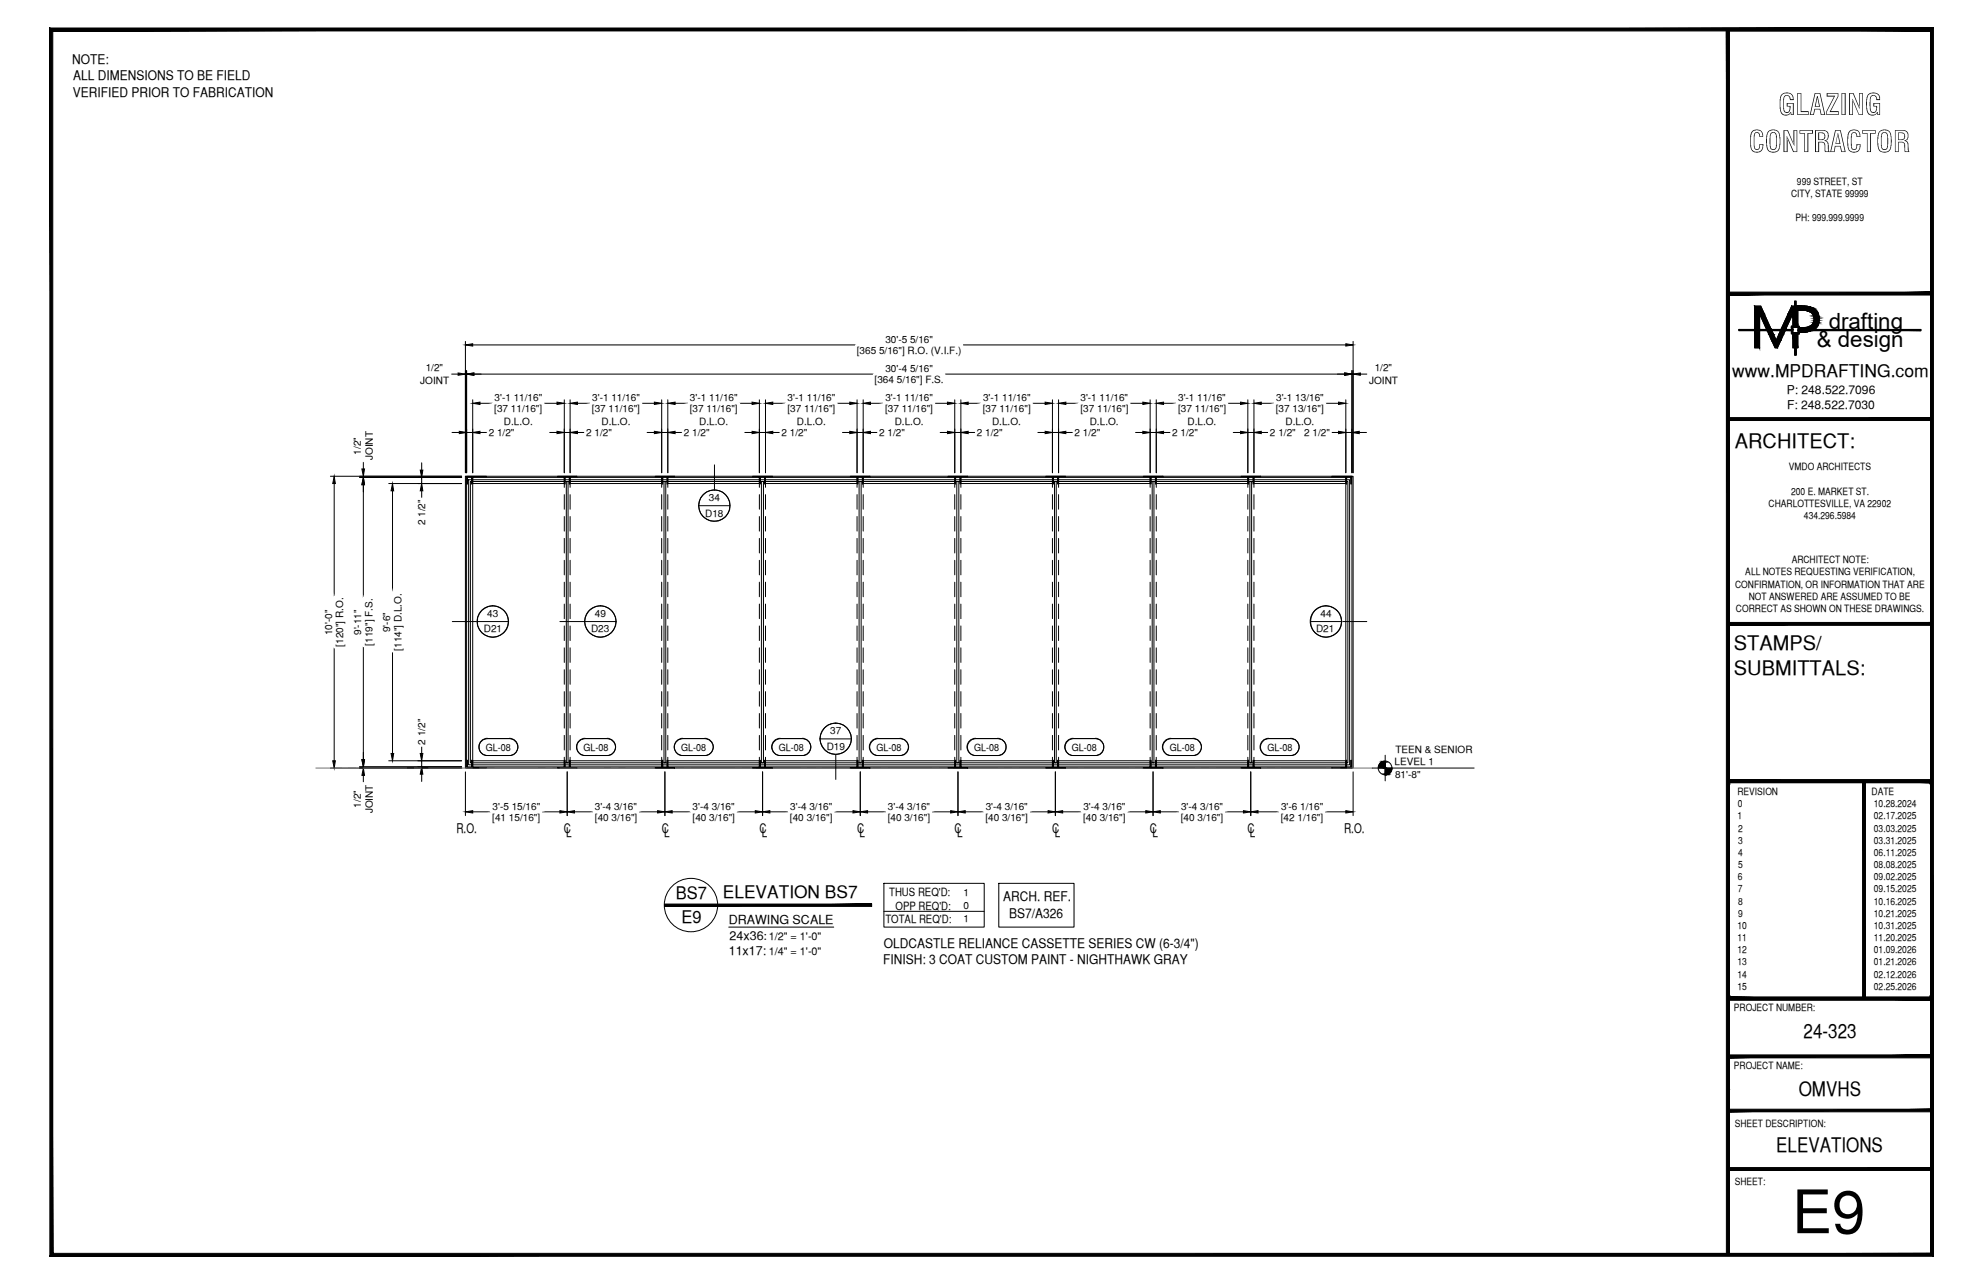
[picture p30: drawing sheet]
<svg xmlns="http://www.w3.org/2000/svg" width="432mm" height="279mm" viewBox="0 0 432 279" stroke-linecap="round" stroke-linejoin="round" font-family="sans-serif">
<defs><g id="words">
<text font-size="13.1" x="390.2" y="268.4">E9</text>
<g font-size="6.3">
<text x="387.2" y="25">GLAZING</text>
<text x="380.8" y="33.1">CONTRACTOR</text>
</g>
<g font-size="4.9">
<text x="398.2" y="71.5">drafting</text>
<text x="395.6" y="75.5">&amp; design</text>
</g>
<g font-size="4.4">
<text x="377.8" y="97.5">ARCHITECT:</text>
<text x="377.6" y="141.5">STAMPS/</text>
<text x="377.6" y="146.9">SUBMITTALS:</text>
<text x="392.7" y="225.8">24-323</text>
<text x="391.7" y="238.5">OMVHS</text>
<text x="386.8" y="250.7">ELEVATIONS</text>
</g>
<g font-size="3.8">
<text x="377.2" y="82">www.MPDRAFTING.com</text>
<text x="147.2" y="195.6">BS7</text>
<text x="157.4" y="195.4">ELEVATION BS7</text>
<text x="148.4" y="200.9">E9</text>
</g>
<g font-size="2.9">
<text x="15.7" y="13.9">NOTE:</text>
<text x="15.9" y="17.5">ALL DIMENSIONS TO BE FIELD</text>
<text x="15.9" y="21">VERIFIED PRIOR TO FABRICATION</text>
<text x="99.4" y="181.2">R.O.</text>
<text x="122.8" y="181.2">C</text>
<text x="123.3" y="182.1">L</text>
<text x="144.1" y="181.2">C</text>
<text x="144.6" y="182.1">L</text>
<text x="165.4" y="181.2">C</text>
<text x="165.9" y="182.1">L</text>
<text x="186.6" y="181.2">C</text>
<text x="187.1" y="182.1">L</text>
<text x="207.8" y="181.2">C</text>
<text x="208.4" y="182.1">L</text>
<text x="229.1" y="181.2">C</text>
<text x="229.7" y="182.1">L</text>
<text x="250.4" y="181.2">C</text>
<text x="251" y="182.1">L</text>
<text x="271.7" y="181.2">C</text>
<text x="272.2" y="182.1">L</text>
<text x="292.7" y="181.2">R.O.</text>
<text x="218.4" y="196.2">ARCH. REF.</text>
<text x="219.8" y="199.7">BS7/A326</text>
<text x="192.3" y="209.8">FINISH: 3 COAT CUSTOM PAINT - NIGHTHAWK GRAY</text>
<text x="192.5" y="206.2">OLDCASTLE RELIANCE CASSETTE SERIES CW (6-3/4&quot;)</text>
</g>
<g font-size="2.7">
<text x="158.7" y="201.1">DRAWING SCALE</text>
<text x="158.7" y="207.8">11x17:</text>
<text x="158.9" y="204.5">24x36:</text>
</g>
<g font-size="2.6">
<text x="389.1" y="85.8">P: 248.522.7096</text>
<text x="389.1" y="89">F: 248.522.7030</text>
</g>
<g font-size="2.5">
<text x="193.6" y="194.9">THUS REQ'D:</text>
<text x="195" y="197.9">OPP REQ'D:</text>
<text x="192.8" y="200.8">TOTAL REQ'D:</text>
</g>
<g font-size="2.4">
<text x="167.4" y="204.6">1/2&quot; = 1'-0&quot;</text>
<text x="167.4" y="207.8">1/4&quot; = 1'-0&quot;</text>
</g>
<g font-size="2.2">
<text x="391.3" y="40.2">999 STREET, ST</text>
<text x="390" y="42.9">CITY, STATE 99999</text>
<text x="391" y="48.2">PH: 999.999.9999</text>
<text x="186.6" y="77.1">[365 5/16&quot;] R.O. (V.I.F.)</text>
<text x="192.8" y="74.6">30'-5 5/16&quot;</text>
<text x="91.5" y="83.5">JOINT</text>
<text x="92.7" y="80.8">1/2&quot;</text>
<text x="190.4" y="83.4">[364 5/16&quot;] F.S.</text>
<text x="192.8" y="81">30'-4 5/16&quot;</text>
<text x="298.1" y="83.5">JOINT</text>
<text x="299.3" y="80.8">1/2&quot;</text>
<text x="107.6" y="89.7">[37 11/16&quot;]</text>
<text x="107.7" y="87.3">3'-1 11/16&quot;</text>
<text x="128.9" y="89.7">[37 11/16&quot;]</text>
<text x="129" y="87.3">3'-1 11/16&quot;</text>
<text x="150.2" y="89.7">[37 11/16&quot;]</text>
<text x="150.2" y="87.3">3'-1 11/16&quot;</text>
<text x="171.4" y="89.7">[37 11/16&quot;]</text>
<text x="171.5" y="87.3">3'-1 11/16&quot;</text>
<text x="192.7" y="89.7">[37 11/16&quot;]</text>
<text x="192.8" y="87.3">3'-1 11/16&quot;</text>
<text x="214" y="89.7">[37 11/16&quot;]</text>
<text x="214.1" y="87.3">3'-1 11/16&quot;</text>
<text x="235.3" y="87.3">3'-1 11/16&quot;</text>
<text x="235.3" y="89.7">[37 11/16&quot;]</text>
<text x="256.5" y="87.3">3'-1 11/16&quot;</text>
<text x="256.5" y="89.7">[37 11/16&quot;]</text>
<text x="277.8" y="89.7">[37 13/16&quot;]</text>
<text x="277.9" y="87.3">3'-1 13/16&quot;</text>
<text x="106.4" y="94.9">2 1/2&quot;</text>
<text x="109.7" y="92.4">D.L.O.</text>
<text x="127.6" y="94.9">2 1/2&quot;</text>
<text x="131" y="92.4">D.L.O.</text>
<text x="148.9" y="94.9">2 1/2&quot;</text>
<text x="152.3" y="92.4">D.L.O.</text>
<text x="170.2" y="94.9">2 1/2&quot;</text>
<text x="173.5" y="92.4">D.L.O.</text>
<text x="191.5" y="94.9">2 1/2&quot;</text>
<text x="194.8" y="92.4">D.L.O.</text>
<text x="212.7" y="94.9">2 1/2&quot;</text>
<text x="216" y="92.4">D.L.O.</text>
<text x="234" y="94.9">2 1/2&quot;</text>
<text x="237.3" y="92.4">D.L.O.</text>
<text x="255.3" y="94.9">2 1/2&quot;</text>
<text x="258.6" y="92.4">D.L.O.</text>
<text x="276.5" y="94.9">2 1/2&quot;</text>
<text x="279.9" y="92.4">D.L.O.</text>
<text x="284" y="94.9">2 1/2&quot;</text>
<text x="78.5" y="98.9" transform="rotate(-90 78.5 98.9)">1/2&quot;</text>
<text x="81.2" y="100.1" transform="rotate(-90 81.2 100.1)">JOINT</text>
<text x="389.5" y="102.3">VMDO ARCHITECTS</text>
<text x="390" y="107.6">200 E. MARKET ST.</text>
<text x="153.5" y="112.4">D18</text>
<text x="154.4" y="109.1">34</text>
<text x="385.1" y="110.3">CHARLOTTESVILLE, VA 22902</text>
<text x="392.8" y="113">434.296.5984</text>
<text x="92.6" y="114.3" transform="rotate(-90 92.6 114.3)">2 1/2&quot;</text>
<text x="380" y="125.2">ALL NOTES REQUESTING VERIFICATION,</text>
<text x="390.1" y="122.6">ARCHITECT NOTE:</text>
<text x="377.8" y="127.9">CONFIRMATION, OR INFORMATION THAT ARE</text>
<text x="380.8" y="130.6">NOT ANSWERED ARE ASSUMED TO BE</text>
<text x="85" y="137.5" transform="rotate(-90 85 137.5)">9'-6&quot;</text>
<text x="105.3" y="137.6">D21</text>
<text x="106.1" y="134.3">43</text>
<text x="128.7" y="137.6">D23</text>
<text x="129.5" y="134.3">49</text>
<text x="286.6" y="137.6">D21</text>
<text x="287.5" y="134.3">44</text>
<text x="378" y="133.2">CORRECT AS SHOWN ON THESE DRAWINGS.</text>
<text x="72.3" y="138.2" transform="rotate(-90 72.3 138.2)">10'-0&quot;</text>
<text x="74.7" y="140.7" transform="rotate(-90 74.7 140.7)">[120&quot;] R.O.</text>
<text x="78.7" y="138.2" transform="rotate(-90 78.7 138.2)">9'-11&quot;</text>
<text x="81.1" y="140.5" transform="rotate(-90 81.1 140.5)">[119&quot;] F.S.</text>
<text x="87.4" y="141.6" transform="rotate(-90 87.4 141.6)">[114&quot;] D.L.O.</text>
<text x="180.8" y="159.8">37</text>
<text x="92.6" y="162.1" transform="rotate(-90 92.6 162.1)">2 1/2&quot;</text>
<text x="105.8" y="163.4">GL-08</text>
<text x="127.1" y="163.4">GL-08</text>
<text x="148.3" y="163.4">GL-08</text>
<text x="169.6" y="163.4">GL-08</text>
<text x="180" y="163.1">D19</text>
<text x="190.9" y="163.4">GL-08</text>
<text x="212.2" y="163.4">GL-08</text>
<text x="233.4" y="163.4">GL-08</text>
<text x="254.7" y="163.4">GL-08</text>
<text x="276" y="163.4">GL-08</text>
<text x="303.7" y="166.6">LEVEL 1</text>
<text x="303.8" y="164">TEEN &amp; SENIOR</text>
<text x="303.8" y="169.2">81'-8&quot;</text>
<text x="378.3" y="173">REVISION</text>
<text x="407.5" y="173">DATE</text>
<text x="78.5" y="175.8" transform="rotate(-90 78.5 175.8)">1/2&quot;</text>
<text x="81.2" y="177" transform="rotate(-90 81.2 177)">JOINT</text>
<text x="107.2" y="178.6">[41 15/16&quot;]</text>
<text x="107.3" y="176.2">3'-5 15/16&quot;</text>
<text x="129.5" y="176.2">3'-4 3/16&quot;</text>
<text x="129.5" y="178.6">[40 3/16&quot;]</text>
<text x="150.8" y="176.2">3'-4 3/16&quot;</text>
<text x="150.8" y="178.6">[40 3/16&quot;]</text>
<text x="172" y="178.6">[40 3/16&quot;]</text>
<text x="172.1" y="176.2">3'-4 3/16&quot;</text>
<text x="193.3" y="178.6">[40 3/16&quot;]</text>
<text x="193.4" y="176.2">3'-4 3/16&quot;</text>
<text x="214.6" y="178.6">[40 3/16&quot;]</text>
<text x="214.6" y="176.2">3'-4 3/16&quot;</text>
<text x="235.8" y="178.6">[40 3/16&quot;]</text>
<text x="235.9" y="176.2">3'-4 3/16&quot;</text>
<text x="257.1" y="178.6">[40 3/16&quot;]</text>
<text x="257.2" y="176.2">3'-4 3/16&quot;</text>
<text x="278.9" y="178.6">[42 1/16&quot;]</text>
<text x="279" y="176.2">3'-6 1/16&quot;</text>
<text x="378.3" y="178.3">1</text>
<text x="378.4" y="175.7">0</text>
<text x="408" y="175.7">10.28.2024</text>
<text x="408" y="178.3">02.17.2025</text>
<text x="378.5" y="181">2</text>
<text x="378.5" y="183.6">3</text>
<text x="408" y="181">03.03.2025</text>
<text x="408" y="183.6">03.31.2025</text>
<text x="378.4" y="191.6">6</text>
<text x="378.5" y="186.2">4</text>
<text x="378.5" y="188.9">5</text>
<text x="408" y="186.2">06.11.2025</text>
<text x="408" y="188.9">08.08.2025</text>
<text x="408" y="191.6">09.02.2025</text>
<text x="209.8" y="194.9">1</text>
<text x="209.8" y="197.8">0</text>
<text x="378.4" y="194.2">7</text>
<text x="378.5" y="196.8">8</text>
<text x="408" y="194.2">09.15.2025</text>
<text x="408" y="196.8">10.16.2025</text>
<text x="209.8" y="200.6">1</text>
<text x="378.3" y="202.1">10</text>
<text x="378.5" y="199.5">9</text>
<text x="408" y="199.5">10.21.2025</text>
<text x="408" y="202.1">10.31.2025</text>
<text x="378.3" y="204.8">11</text>
<text x="378.3" y="207.5">12</text>
<text x="408" y="204.8">11.20.2025</text>
<text x="408" y="207.5">01.09.2026</text>
<text x="378.3" y="210.1">13</text>
<text x="378.3" y="212.7">14</text>
<text x="378.3" y="215.4">15</text>
<text x="408" y="210.1">01.21.2026</text>
<text x="408" y="212.7">02.12.2026</text>
<text x="408" y="215.4">02.25.2026</text>
<text x="377.6" y="219.9">PROJECT NUMBER:</text>
<text x="377.6" y="232.5">PROJECT NAME:</text>
<text x="377.8" y="245.2">SHEET DESCRIPTION:</text>
<text x="377.8" y="257.9">SHEET:</text>
</g>
</g></defs>
<!-- layer: COMPONENTS -->
<g fill="none" stroke="#000" stroke-width=".22">
<path d="M101.6 103.9h1.3v63h-1.3zM102 104.4h191.9v62h-191.9zM102.9 103.9h20v1.3h-20zM122.9 106v-2.1h1.2v2.1M122.9 107.6v3.2M122.9 112.4v3.2M122.9 117.2v3.1M124.1 103.9h20v1.3h-20zM124.1 107.6v3.2M124.1 112.4v3.2M124.1 117.2v3.1M144.1 106v-2.1h1.3v2.1"/>
<path d="M144.1 107.6v3.2M144.1 112.4v3.2M144.1 117.2v3.1M145.4 103.9h20v1.3h-20zM145.4 107.6v3.2M145.4 112.4v3.2M145.4 117.2v3.1M165.4 106v-2.1h1.3v2.1M165.4 107.6v3.2M165.4 112.4v3.2M165.4 117.2v3.1M166.7 103.9h19.9v1.3h-19.9z"/>
<path d="M166.7 107.6v3.2M166.7 112.4v3.2M166.7 117.2v3.1M186.6 106v-2.1h1.4v2.1M186.6 107.6v3.2M186.6 112.4v3.2M186.6 117.2v3.1M188 103.9h19.9v1.3h-19.9zM188 107.6v3.2M188 112.4v3.2M188 117.2v3.1M207.9 106v-2.1h1.3v2.1"/>
<path d="M207.9 107.6v3.2M207.9 112.4v3.2M207.9 117.2v3.1M209.2 103.9h20v1.3h-20zM209.2 107.6v3.2M209.2 112.4v3.2M209.2 117.2v3.1M229.2 106v-2.1h1.3v2.1M229.2 107.6v3.2M229.2 112.4v3.2M229.2 117.2v3.1M230.5 103.9h19.9v1.3h-19.9z"/>
<path d="M230.5 107.6v3.2M230.5 112.4v3.2M230.5 117.2v3.1M250.4 106v-2.1h1.4v2.1M250.4 107.6v3.2M250.4 112.4v3.2M250.4 117.2v3.1M251.8 103.9h19.9v1.3h-19.9zM251.8 107.6v3.2M251.8 112.4v3.2M251.8 117.2v3.1M271.7 106v-2.1h1.3v2.1"/>
<path d="M271.7 107.6v3.2M271.7 112.4v3.2M271.7 117.2v3.1M273 103.9h20.1v1.3h-20.1zM273 107.6v3.2M273 112.4v3.2M273 117.2v3.1M293.1 103.9h1.3v63h-1.3zM122.9 121.9v3.2M122.9 126.7v3.2M122.9 131.4v3.2M122.9 136.2v3.2"/>
<path d="M124.1 121.9v3.2M124.1 126.7v3.2M124.1 131.4v3.2M124.1 136.2v3.2M144.1 121.9v3.2M144.1 126.7v3.2M144.1 131.4v3.2M144.1 136.2v3.2M145.4 121.9v3.2M145.4 126.7v3.2M145.4 131.4v3.2M145.4 136.2v3.2"/>
<path d="M165.4 121.9v3.2M165.4 126.7v3.2M165.4 131.4v3.2M165.4 136.2v3.2M166.7 121.9v3.2M166.7 126.7v3.2M166.7 131.4v3.2M166.7 136.2v3.2M186.6 121.9v3.2M186.6 126.7v3.2M186.6 131.4v3.2M186.6 136.2v3.2"/>
<path d="M188 121.9v3.2M188 126.7v3.2M188 131.4v3.2M188 136.2v3.2M207.9 121.9v3.2M207.9 126.7v3.2M207.9 131.4v3.2M207.9 136.2v3.2M209.2 121.9v3.2M209.2 126.7v3.2M209.2 131.4v3.2M209.2 136.2v3.2"/>
<path d="M229.2 121.9v3.2M229.2 126.7v3.2M229.2 131.4v3.2M229.2 136.2v3.2M230.5 121.9v3.2M230.5 126.7v3.2M230.5 131.4v3.2M230.5 136.2v3.2M250.4 121.9v3.2M250.4 126.7v3.2M250.4 131.4v3.2M250.4 136.2v3.2"/>
<path d="M251.8 121.9v3.2M251.8 126.7v3.2M251.8 131.4v3.2M251.8 136.2v3.2M271.7 121.9v3.2M271.7 126.7v3.2M271.7 131.4v3.2M271.7 136.2v3.2M273 121.9v3.2M273 126.7v3.2M273 131.4v3.2M273 136.2v3.2"/>
<path d="M122.9 141v3.1M122.9 145.7v3.2M122.9 150.5v3.2M122.9 155.3v3.1M124.1 141v3.1M124.1 145.7v3.2M124.1 150.5v3.2M124.1 155.3v3.1M144.1 141v3.1M144.1 145.7v3.2M144.1 150.5v3.2M144.1 155.3v3.1"/>
<path d="M145.4 141v3.1M145.4 145.7v3.2M145.4 150.5v3.2M145.4 155.3v3.1M165.4 141v3.1M165.4 145.7v3.2M165.4 150.5v3.2M165.4 155.3v3.1M166.7 141v3.1M166.7 145.7v3.2M166.7 150.5v3.2M166.7 155.3v3.1"/>
<path d="M186.6 141v3.1M186.6 145.7v3.2M186.6 150.5v3.2M186.6 155.3v3.1M188 141v3.1M188 145.7v3.2M188 150.5v3.2M188 155.3v3.1M207.9 141v3.1M207.9 145.7v3.2M207.9 150.5v3.2M207.9 155.3v3.1"/>
<path d="M209.2 141v3.1M209.2 145.7v3.2M209.2 150.5v3.2M209.2 155.3v3.1M229.2 141v3.1M229.2 145.7v3.2M229.2 150.5v3.2M229.2 155.3v3.1M230.5 141v3.1M230.5 145.7v3.2M230.5 150.5v3.2M230.5 155.3v3.1"/>
<path d="M250.4 141v3.1M250.4 145.7v3.2M250.4 150.5v3.2M250.4 155.3v3.1M251.8 141v3.1M251.8 145.7v3.2M251.8 150.5v3.2M251.8 155.3v3.1M271.7 141v3.1M271.7 145.7v3.2M271.7 150.5v3.2M271.7 155.3v3.1"/>
<path d="M273 141v3.1M273 145.7v3.2M273 150.5v3.2M273 155.3v3.1M102.9 165.5h20v1.4h-20zM122.9 164.8v2.1h1.2v-2.1M122.9 160v3.2M124.1 165.5h20v1.4h-20zM124.1 160v3.2M144.1 164.8v2.1h1.3v-2.1M144.1 160v3.2M145.4 165.5h20v1.4h-20z"/>
<path d="M145.4 160v3.2M165.4 164.8v2.1h1.3v-2.1M165.4 160v3.2M166.7 165.5h19.9v1.4h-19.9zM166.7 160v3.2M186.6 164.8v2.1h1.4v-2.1M186.6 160v3.2M188 165.5h19.9v1.4h-19.9zM188 160v3.2M207.9 164.8v2.1h1.3v-2.1M207.9 160v3.2M209.2 165.5h20v1.4h-20z"/>
<path d="M209.2 160v3.2M229.2 164.8v2.1h1.3v-2.1M229.2 160v3.2M230.5 165.5h19.9v1.4h-19.9zM230.5 160v3.2M250.4 164.8v2.1h1.4v-2.1M250.4 160v3.2M251.8 165.5h19.9v1.4h-19.9zM251.8 160v3.2M271.7 164.8v2.1h1.3v-2.1M271.7 160v3.2M273 165.5h20.1v1.4h-20.1z"/>
<path d="M273 160v3.2"/>
</g>
<!-- layer: SYMBOLS -->
<g fill="none" stroke="#fff" stroke-width=".22">
<path d="M155.6 106.6l.9 .1M107.3 131.8l.9 .2M130.7 131.8l.9 .2M288.7 131.8l-.9 .2M182 157.4l.9 .1M105.9 164.4h5.4h-5.1h4.7M110.9 160.7l-5 .1h5.4M127.1 164.4h5.4h-5.1h4.8M132.2 160.7l-5.1 .1h5.4M148.3 164.4h5.5h-5.1h4.8M153.5 160.7l-5.1 .1h5.4M169.6 164.4h5.5h-5.2h4.8"/>
<path d="M174.7 160.7l-5.1 .1h5.5M190.9 164.4h5.4h-5.1h4.8M196 160.7l-5.1 .1h5.4M212.2 164.4h5.4h-5.1h4.7M217.2 160.7l-5 .1h5.4M233.4 164.4h5.4h-5.1h4.8M238.5 160.7l-5.1 .1h5.4M254.7 164.4h5.4h-5.1h4.8M259.8 160.7l-5.1 .1h5.4M276 164.4h5.4h-5.1h4.8M281.1 160.7l-5.1 .1h5.4"/>
</g>
<g fill="#fff" stroke="#fff" stroke-width=".22">
<path d="M105.2 161l.7-.2h5.4zM105.2 161h6.6l-.5-.2zM104.7 161.4l.5-.4h6.6zM104.7 161.4h7.6l-.5-.4zM104.7 161.4h7.6l-7.9 .5zM104.4 161.9h8.2l-.3-.5zM104.4 161.9h8.2l-8.3 .7zM104.3 162.6h8.5l-.2-.7zM104.3 162.6h8.5l-8.4 .6zM104.4 163.2h8.2l.2-.6zM104.4 163.2h8.2l-7.9 .6zM104.7 163.8h7.6l.3-.6zM104.7 163.8h7.6l-7.1 .4zM105.2 164.2h6.6l.5-.4zM105.2 164.2h6.6l-5.9 .2zM105.9 164.4h5.4l.5-.2z"/>
<path d="M126.5 161l.6-.2h5.4zM126.5 161h6.6l-.6-.2zM126 161.4l.5-.4h6.6zM126 161.4h7.6l-.5-.4zM126 161.4h7.6l-7.9 .5zM125.7 161.9h8.2l-.3-.5zM125.7 161.9h8.2l-8.3 .7zM125.6 162.6h8.4l-.1-.7zM125.6 162.6h8.4l-8.3 .6zM125.7 163.2h8.2l.1-.6zM125.7 163.2h8.2l-7.9 .6zM126 163.8h7.6l.3-.6zM126 163.8h7.6l-7.1 .4zM126.5 164.2h6.6l.5-.4zM126.5 164.2h6.6l-6 .2zM127.1 164.4h5.4l.6-.2z"/>
<path d="M147.8 161l.6-.2h5.4zM147.8 161h6.6l-.6-.2zM147.3 161.4l.5-.4h6.6zM147.3 161.4h7.6l-.5-.4zM147.3 161.4h7.6l-8 .5zM146.9 161.9h8.3l-.3-.5zM146.9 161.9h8.3l-8.4 .7zM146.8 162.6h8.5l-.1-.7zM146.8 162.6h8.5l-8.4 .6zM146.9 163.2h8.3l.1-.6zM146.9 163.2h8.3l-7.9 .6zM147.3 163.8h7.6l.3-.6zM147.3 163.8h7.6l-7.1 .4zM147.8 164.2h6.6l.5-.4zM147.8 164.2h6.6l-6.1 .2zM148.3 164.4h5.5l.6-.2z"/>
<path d="M169 161l.6-.2h5.5zM169 161h6.6l-.5-.2zM168.5 161.4l.5-.4h6.6zM168.5 161.4h7.6l-.5-.4zM168.5 161.4h7.6l-7.9 .5zM168.2 161.9h8.3l-.4-.5zM168.2 161.9h8.3l-8.4 .7zM168.1 162.6h8.5l-.1-.7zM168.1 162.6h8.5l-8.4 .6zM168.2 163.2h8.3l.1-.6zM168.2 163.2h8.3l-8 .6zM168.5 163.8h7.6l.4-.6zM168.5 163.8h7.6l-7.1 .4zM169 164.2h6.6l.5-.4zM169 164.2h6.6l-6 .2zM169.6 164.4h5.5l.5-.2z"/>
<path d="M190.3 161l.6-.2h5.4zM190.3 161h6.6l-.6-.2zM189.8 161.4l.5-.4h6.6zM189.8 161.4h7.6l-.5-.4zM189.8 161.4h7.6l-7.9 .5zM189.5 161.9h8.2l-.3-.5zM189.5 161.9h8.2l-8.3 .7zM189.4 162.6h8.5l-.2-.7zM189.4 162.6h8.5l-8.4 .6zM189.5 163.2h8.2l.2-.6zM189.5 163.2h8.2l-7.9 .6zM189.8 163.8h7.6l.3-.6zM189.8 163.8h7.6l-7.1 .4zM190.3 164.2h6.6l.5-.4zM190.3 164.2h6.6l-6 .2zM190.9 164.4h5.4l.6-.2z"/>
<path d="M211.6 161l.6-.2h5.4zM211.6 161h6.6l-.6-.2zM211.1 161.4l.5-.4h6.6zM211.1 161.4h7.6l-.5-.4zM211.1 161.4h7.6l-7.9 .5zM210.8 161.9h8.2l-.3-.5zM210.8 161.9h8.2l-8.4 .7zM210.6 162.6h8.5l-.1-.7zM210.6 162.6h8.5l-8.3 .6zM210.8 163.2h8.2l.1-.6zM210.8 163.2h8.2l-7.9 .6zM211.1 163.8h7.6l.3-.6zM211.1 163.8h7.6l-7.1 .4zM211.6 164.2h6.6l.5-.4zM211.6 164.2h6.6l-6 .2zM212.2 164.4h5.4l.6-.2z"/>
<path d="M232.9 161l.5-.2h5.4zM232.9 161h6.6l-.7-.2zM232.3 161.4l.6-.4h6.6zM232.3 161.4h7.6l-.4-.4zM232.3 161.4h7.6l-7.9 .5zM232 161.9h8.3l-.4-.5zM232 161.9h8.3l-8.4 .7zM231.9 162.6h8.4v-.7zM231.9 162.6h8.4l-8.3 .6zM232 163.2h8.3v-.6zM232 163.2h8.3l-8 .6zM232.3 163.8h7.7l.3-.6zM232.3 163.8h7.7l-7.1 .4zM232.9 164.2h6.6l.5-.4zM232.9 164.2h6.6l-6.1 .2zM233.4 164.4h5.4l.7-.2z"/>
<path d="M254.1 161l.6-.2h5.4zM254.1 161h6.6l-.6-.2zM253.6 161.4l.5-.4h6.6zM253.6 161.4h7.6l-.5-.4zM253.6 161.4h7.6l-7.9 .5zM253.3 161.9h8.2l-.3-.5zM253.3 161.9h8.2l-8.3 .7zM253.2 162.6h8.4l-.1-.7zM253.2 162.6h8.4l-8.3 .6zM253.3 163.2h8.2l.1-.6zM253.3 163.2h8.2l-7.9 .6zM253.6 163.8h7.6l.3-.6zM253.6 163.8h7.6l-7.1 .4zM254.1 164.2h6.6l.5-.4zM254.1 164.2h6.6l-6 .2zM254.7 164.4h5.4l.6-.2z"/>
<path d="M275.3 161l.7-.2h5.4zM275.3 161h6.7l-.6-.2zM274.9 161.4l.4-.4h6.7zM274.9 161.4h7.5l-.4-.4zM274.9 161.4h7.5l-7.8 .5zM274.6 161.9h8.2l-.4-.5zM274.6 161.9h8.2l-8.4 .7zM274.4 162.6h8.5l-.1-.7zM274.4 162.6h8.5l-8.3 .6zM274.6 163.2h8.2l.1-.6zM274.6 163.2h8.2l-7.9 .6zM274.9 163.8h7.5l.4-.6zM274.9 163.8h7.5l-7.1 .4zM275.3 164.2h6.7l.4-.4zM275.3 164.2h6.7l-6 .2zM276 164.4h5.4l.6-.2z"/>
<path d="M153.9 113l.8 .3 .9 .1zM153.9 113l2.6 .3-.9 .1zM153.2 112.5l.7 .5 2.6 .3zM153.2 112.5l4.1 .5-.8 .3zM152.6 111.8l.6 .7 4.1 .5zM152.6 111.8l5.4 .7-.7 .5zM152.3 110.9l.3 .9 5.4 .7zM152.3 110.9l6.2 .9-.5 .7zM152.1 110l.2 .9 6.2 .9zM152.1 110l6.8 .9-.4 .9zM152.3 109.2l-.2 .8 6.8 .9zM152.3 109.2l6.6 .8v.9zM152.6 108.3l-.3 .9 6.6 .8zM152.6 108.3l6.3 .9v.8zM153.2 107.6l-.6 .7 6.3 .9zM153.2 107.6l5.3 .7 .4 .9zM153.2 107.6l5.3 .7-4.6-1.2zM153.9 107.1l4.1 .5 .5 .7zM153.9 107.1l4.1 .5-3.3-.9zM154.7 106.7l2.6 .4 .7 .5zM154.7 106.7l2.6 .4-1.7-.5zM155.6 106.6l1.7 .5z"/>
<path d="M180.3 163.7l1.7 .4zM180.3 163.7l2.6 .3-.9 .1zM179.6 163.1l.7 .6 2.6 .3zM179.6 163.1l4.1 .6-.8 .3zM179.1 162.4l.5 .7 4.1 .6zM179.1 162.4l5.3 .7-.7 .6zM178.7 161.6l.4 .8 5.3 .7zM178.7 161.6l6.2 .8-.5 .7zM178.6 160.8l.1 .8 6.2 .8zM178.6 160.8l6.7 .8-.4 .8zM178.7 159.9l-.1 .9 6.7 .8zM178.7 159.9l6.7 .9-.1 .8zM179.1 159.1l-.4 .8 6.7 .9zM179.1 159.1l6.2 .8 .1 .9zM179.6 158.4l-.5 .7 6.2 .8zM179.6 158.4l5.3 .7 .4 .8zM179.6 158.4l5.3 .7-4.6-1.3zM180.3 157.8l4.1 .6 .5 .7zM180.3 157.8l4.1 .6-3.3-.9zM181.1 157.5l2.6 .3 .7 .6zM181.1 157.5l2.6 .3-1.7-.4zM182 157.4l1.7 .4z"/>
<path d="M105.6 138.2l.8 .4 .9 .1zM105.6 138.2l2.6 .4-.9 .1zM104.9 137.7l.7 .5 2.6 .4zM104.9 137.7l4.1 .5-.8 .4zM104.4 137l.5 .7 4.1 .5zM104.4 137l5.3 .7-.7 .5zM104 136.1l.4 .9 5.3 .7zM104 136.1l6.3 .9-.6 .7zM103.9 135.3l.1 .8 6.3 .9zM103.9 135.3l6.7 .8-.3 .9zM104 134.4l-.1 .9 6.7 .8zM104 134.4l6.7 .9-.1 .8zM104.4 133.5l-.4 .9 6.7 .9zM104.4 133.5l6.2 .9 .1 .9zM104.9 132.8l-.5 .7 6.2 .9zM104.9 132.8l5.4 .7 .3 .9zM104.9 132.8l5.4 .7-4.7-1.2zM105.6 132.3l4.1 .5 .6 .7zM105.6 132.3l4.1 .5-3.3-.8zM106.4 132l2.6 .3 .7 .5zM106.4 132l2.6 .3-1.7-.5zM107.3 131.8l.9 .2 .8 .3z"/>
<path d="M129 138.2l.9 .4 .8 .1zM129 138.2l2.6 .4-.9 .1zM128.3 137.7l.7 .5 2.6 .4zM128.3 137.7l4.2 .5-.9 .4zM127.8 137l.5 .7 4.2 .5zM127.8 137l5.4 .7-.7 .5zM127.4 136.1l.4 .9 5.4 .7zM127.4 136.1l6.3 .9-.5 .7zM127.3 135.3l.1 .8 6.3 .9zM127.3 135.3l6.7 .8-.3 .9zM127.4 134.4l-.1 .9 6.7 .8zM127.4 134.4l6.8 .9-.2 .8zM127.8 133.5l-.4 .9 6.8 .9zM127.8 133.5l6.2 .9 .2 .9zM128.3 132.8l-.5 .7 6.2 .9zM128.3 132.8l5.4 .7 .3 .9zM128.3 132.8l5.4 .7-4.7-1.2zM129 132.3l4.2 .5 .5 .7zM129 132.3l4.2 .5-3.3-.8zM129.9 132l2.6 .3 .7 .5zM129.9 132l2.6 .3-1.8-.5zM130.7 131.8l.9 .2 .9 .3z"/>
<path d="M288.7 138.7l1.7-.5-.8 .4zM287.8 138.6l.9 .1 1.7-.5zM287.8 138.6l3.3-.9-.7 .5zM287 138.2l.8 .4 3.3-.9zM287 138.2l4.7-1.2-.6 .7zM286.3 137.7l.7 .5 4.7-1.2zM286.3 137.7l5.7-1.6-.3 .9zM285.8 137l.5 .7 5.7-1.6zM285.8 137l6.4-1.7-.2 .8zM285.5 136.1l.3 .9 6.4-1.7zM285.5 136.1l6.5-1.7 .2 .9zM285.4 135.3l.1 .8 6.5-1.7zM285.4 135.3l6.3-1.8 .3 .9zM285.5 134.4l-.1 .9 6.3-1.8zM285.5 134.4l5.6-1.6 .6 .7zM285.8 133.5l-.3 .9 5.6-1.6zM285.8 133.5l4.6-1.2 .7 .5zM286.3 132.8l-.5 .7 4.6-1.2zM286.3 132.8l3.3-.8 .8 .3zM286.3 132.8l3.3-.8-2.6 .3zM287 132.3l1.7-.5 .9 .2zM287 132.3l1.7-.5-.9 .2z"/>
</g>
<g fill="none" stroke="#000" stroke-width=".22">
<path d="M152.1 110h6.8M155.6 101.2v5.4M98.5 135.3h12.2M121.9 135.3h12.3M285.4 135.3h12.2M104.7 161.4l.5-.4 1-.3h4.7a1.84 1.84 0 0 1 1.9 1.9 1.84 1.84 0 0 1-1.9 1.8h-4.7a1.81 1.81 0 0 1-1.7-1 1.81 1.81 0 0 1 .2-2zM106.1 160.7a1.87 1.87 0 0 0-1.8 1.8 1.87 1.87 0 0 0 1.8 1.9M106.2 160.7h4.7M106.2 164.4h4.7M110.9 160.7a1.87 1.87 0 0 1 1.9 1.8 1.87 1.87 0 0 1-1.9 1.9M126 161.4l.5-.4 .9-.3h4.8a1.84 1.84 0 0 1 1.8 1.9 1.84 1.84 0 0 1-1.8 1.8h-4.8a1.81 1.81 0 0 1-1.7-1 1.81 1.81 0 0 1 .3-2zM127.4 160.7a1.87 1.87 0 0 0-1.9 1.8 1.87 1.87 0 0 0 1.9 1.9"/>
<path d="M127.4 160.7h4.8M127.4 164.4h4.8M132.2 160.7a1.87 1.87 0 0 1 1.8 1.8 1.87 1.87 0 0 1-1.8 1.9M147.3 161.4l.5-.4 .9-.3h4.8a1.84 1.84 0 0 1 1.8 1.9 1.84 1.84 0 0 1-1.8 1.8h-4.8a1.81 1.81 0 0 1-1.7-1 1.81 1.81 0 0 1 .3-2zM148.7 160.7a1.87 1.87 0 0 0-1.9 1.8 1.87 1.87 0 0 0 1.9 1.9M148.7 160.7h4.8M153.4 160.7a1.87 1.87 0 0 1 1.9 1.8 1.87 1.87 0 0 1-1.9 1.9h-4.7M168.5 161.4l.5-.4 .9-.3h4.8a1.84 1.84 0 0 1 1.9 1.9 1.84 1.84 0 0 1-1.9 1.8h-4.8a1.81 1.81 0 0 1-1.6-1 1.81 1.81 0 0 1 .2-2zM169.9 160.7a1.87 1.87 0 0 0-1.9 1.8 1.87 1.87 0 0 0 1.9 1.9M169.9 160.7h4.8M169.9 164.4h4.8M174.7 160.7a1.87 1.87 0 0 1 1.8 1.8 1.87 1.87 0 0 1-1.8 1.9"/>
<path d="M178.6 160.8h6.8M182 164.1v5.5M189.8 161.4l.5-.4 .9-.3h4.8a1.84 1.84 0 0 1 1.9 1.9 1.84 1.84 0 0 1-1.9 1.8h-4.8a1.81 1.81 0 0 1-1.7-1 1.81 1.81 0 0 1 .3-2zM191.2 160.7a1.87 1.87 0 0 0-1.9 1.8 1.87 1.87 0 0 0 1.9 1.9M191.2 160.7h4.8M191.2 164.4h4.8M195.9 160.7a1.87 1.87 0 0 1 1.9 1.8 1.87 1.87 0 0 1-1.9 1.9M211.1 161.4l.5-.4 .9-.3h4.7a1.84 1.84 0 0 1 1.9 1.9 1.84 1.84 0 0 1-1.9 1.8h-4.7a1.81 1.81 0 0 1-1.7-1 1.81 1.81 0 0 1 .3-2zM212.4 160.7a1.87 1.87 0 0 0-1.8 1.8 1.87 1.87 0 0 0 1.8 1.9M212.5 160.7h4.7M217.2 160.7a1.87 1.87 0 0 1 1.9 1.8 1.87 1.87 0 0 1-1.9 1.9h-4.7M232.3 161.4l.6-.4 .8-.3h4.8a1.84 1.84 0 0 1 1.8 1.9 1.84 1.84 0 0 1-1.8 1.8h-4.8a1.81 1.81 0 0 1-1.6-1 1.81 1.81 0 0 1 .2-2z"/>
<path d="M233.7 160.7a1.87 1.87 0 0 0-1.9 1.8 1.87 1.87 0 0 0 1.9 1.9M233.7 160.7h4.8M238.5 160.7a1.87 1.87 0 0 1 1.8 1.8 1.87 1.87 0 0 1-1.8 1.9h-4.8M253.6 161.4l.5-.4 .9-.3h4.8a1.84 1.84 0 0 1 1.8 1.9 1.84 1.84 0 0 1-1.8 1.8h-4.8a1.81 1.81 0 0 1-1.6-1 1.81 1.81 0 0 1 .2-2zM255 160.7a1.87 1.87 0 0 0-1.9 1.8 1.87 1.87 0 0 0 1.9 1.9M255 160.7h4.8M255 164.4h4.8M259.7 160.7a1.87 1.87 0 0 1 1.9 1.8 1.87 1.87 0 0 1-1.9 1.9M274.9 161.4l.4-.4 1-.3h4.8a1.84 1.84 0 0 1 1.8 1.9 1.84 1.84 0 0 1-1.8 1.8h-4.8a1.81 1.81 0 0 1-1.7-1 1.81 1.81 0 0 1 .3-2zM276.3 160.7a1.87 1.87 0 0 0-1.9 1.8 1.87 1.87 0 0 0 1.9 1.9M276.3 160.7h4.8M276.3 164.4h4.8"/>
<path d="M281 160.7a1.87 1.87 0 0 1 1.9 1.8 1.87 1.87 0 0 1-1.9 1.9M298.8 167.1h22.2M301.6 164.3v5.6M192.5 192.2h21.8v9.5h-21.8zM192.5 198.3h21.8"/>
<circle cx="155.5" cy="110" r="3.4"/>
<circle cx="107.3" cy="135.2" r="3.4"/>
<circle cx="130.7" cy="135.2" r="3.4"/>
<circle cx="288.7" cy="135.2" r="3.4"/>
<circle cx="288.8" cy="135.2" r="3.4"/>
<circle cx="182" cy="160.8" r="3.4"/>
<circle cx="182" cy="160.7" r="3.4"/>
<circle cx="301.6" cy="167.1" r="1.49"/>
<circle cx="150.5" cy="196.9" r="5.8"/>
</g>
<!-- layer: ROUGH OPENING -->
<path d="M101.3 103.6h193.3v63.5h-193.3z" fill="none" stroke="#000" stroke-width=".22"/>
<!-- layer: DIM -->
<g fill="none" stroke="#000" stroke-width=".22">
<path d="M101.3 74.3v28.6M102.9 75.1h83.4M209.6 75.1h83.5M294.6 74.3v28.6M98.2 81.4h1.6M98.4 94.1h1.6M101.3 81.4h.3M101.6 80.6v22.3M101.6 94.1h1.3M102.9 87v15.9M103.2 81.4h87M104.5 94.1h1.6"/>
<path d="M104.5 87.8h2.9M118.4 87.8h2.9M119.7 94.1h1.6M122.9 94.1h1.2M122.9 87v15.9M124.1 87v15.9M125.7 94.1h1.6M125.7 87.8h3M139.6 87.8h2.9M140.9 94.1h1.6M144.1 94.1h1.3M144.1 87v15.9"/>
<path d="M145.4 87v15.9M147 94.1h1.6M147 87.8h2.9M160.9 87.8h2.9M162.2 94.1h1.6M165.4 94.1h1.3M165.4 87v15.9M166.7 87v15.9M168.3 94.1h1.6M168.3 87.8h2.9M182.2 87.8h2.8M183.5 94.1h1.5"/>
<path d="M186.6 94.1h1.4M186.6 87v15.9M188 87v15.9M189.5 94.1h1.6M189.5 87.8h2.9M203.5 87.8h2.8M204.7 94.1h1.6M205.7 81.4h87.1M207.9 94.1h1.3M207.9 87v15.9M209.2 87v15.9M210.8 94.1h1.6"/>
<path d="M210.8 87.8h2.9M224.7 87.8h2.9M226 94.1h1.6M229.2 94.1h1.3M229.2 87v15.9M230.5 87v15.9M232.1 94.1h1.6M232.1 87.8h2.8M246 87.8h2.9M247.3 94.1h1.6M250.4 94.1h1.4M250.4 87v15.9"/>
<path d="M251.8 87v15.9M253.4 94.1h1.6M253.4 87.8h2.8M267.2 87.8h2.9M268.5 94.1h1.6M271.7 94.1h1.3M271.7 87v15.9M273 87v15.9M274.6 94.1h1.6M274.6 87.8h3M288.5 87.8h3M289.9 94.1h1.6"/>
<path d="M293.1 94.1h1.3M293.1 87v15.9M294.4 80.6v22.3M294.4 81.4h.2M296 94.1h1.6M296.2 81.4h1.6M71.9 103.6h28.6M72.8 105.2v24.6M78.3 103.9h22.2M79.1 100.5v1.5M79.1 103.6v.3M79.1 105.5v24.5"/>
<path d="M84.6 105.2h15.9M85.5 106.8v22.1M91.8 100.7v1.6M91.8 103.9v1.3M91.8 106.8v1.6M72.8 141v24.5M79.1 140.7v24.6M85.5 141.9v22.1M71.9 167.1h28.6M78.3 166.9h22.2M79.1 166.9v.2M79.1 168.7v1.6"/>
<path d="M84.6 165.5h15.9M91.8 162.4v1.6M91.8 165.5v1.4M91.8 168.5v1.6M101.3 168v9.5M102.9 176.7h4M117.9 176.7h4M123.5 168v9.5M125.1 176.7h4.1M139.1 176.7h4.1M144.8 168v9.5M146.4 176.7h4.1"/>
<path d="M160.3 176.7h4.2M166.1 168v9.5M167.6 176.7h4.2M181.5 176.7h4.2M187.3 168v9.5M188.9 176.7h4.1M202.8 176.7h4.2M208.6 168v9.5M210.2 176.7h4.1M224.1 176.7h4.1M229.8 168v9.5M231.4 176.7h4.2"/>
<path d="M245.4 176.7h4.1M251.1 168v9.5M252.7 176.7h4.2M266.6 176.7h4.2M272.4 168v9.5M273.9 176.7h4.7M288.4 176.7h4.7M294.6 168v9.5"/>
</g>
<g fill="#000" stroke="#000" stroke-width=".22">
<path d="M101.3 75.1l1.6-.3v.5zM293.1 74.8l1.5 .3-1.5 .2zM99.8 81.2l1.5 .2-1.5 .3zM100 93.9l1.6 .2-1.6 .3zM101.6 81.4l1.6-.2v.5zM102.9 94.1l1.6-.2v.5zM102.9 87.8l1.6-.3v.5zM121.3 87.5l1.6 .3-1.6 .2zM121.3 93.9l1.6 .2-1.6 .3zM124.1 87.8l1.6-.3v.5zM124.1 94.1l1.6-.2v.5zM142.5 87.5l1.6 .3-1.6 .2z"/>
<path d="M142.5 93.9l1.6 .2-1.6 .3zM145.4 87.8l1.6-.3v.5zM145.4 94.1l1.6-.2v.5zM163.8 87.5l1.6 .3-1.6 .2zM163.8 93.9l1.6 .2-1.6 .3zM166.7 87.8l1.6-.3v.5zM166.7 94.1l1.6-.2v.5zM185 87.5l1.6 .3-1.6 .2zM185 93.9l1.6 .2-1.6 .3zM188 87.8l1.5-.3v.5zM188 94.1l1.5-.2v.5zM206.3 87.5l1.6 .3-1.6 .2z"/>
<path d="M206.3 93.9l1.6 .2-1.6 .3zM209.2 87.8l1.6-.3v.5zM209.2 94.1l1.6-.2v.5zM227.6 87.5l1.6 .3-1.6 .2zM227.6 93.9l1.6 .2-1.6 .3zM230.5 87.8l1.6-.3v.5zM230.5 94.1l1.6-.2v.5zM248.9 87.5l1.5 .3-1.5 .2zM248.9 93.9l1.5 .2-1.5 .3zM251.8 87.8l1.6-.3v.5zM251.8 94.1l1.6-.2v.5zM270.1 87.5l1.6 .3-1.6 .2z"/>
<path d="M270.1 93.9l1.6 .2-1.6 .3zM273 87.8l1.6-.3v.5zM273 94.1l1.6-.2v.5zM291.5 93.9l1.6 .2-1.6 .3zM291.5 87.5l1.6 .3-1.6 .2zM292.8 81.2l1.6 .2-1.6 .3zM294.4 94.1l1.6-.2v.5zM294.6 81.4l1.6-.2v.5zM72.8 103.6l.2 1.6h-.5zM79.1 103.9l.3 1.6h-.6zM78.8 102h.6l-.3 1.6zM85.5 105.2l.2 1.6h-.5z"/>
<path d="M91.5 102.3h.6l-.3 1.6zM91.8 105.2l.3 1.6h-.6zM72.5 165.5h.5l-.2 1.6zM78.8 165.3h.6l-.3 1.6zM79.1 167.1l.3 1.6h-.6zM85.2 164h.5l-.2 1.5zM91.8 166.9l.3 1.6h-.6zM91.5 164h.6l-.3 1.5zM101.3 176.7l1.6-.3v.5zM121.9 176.4l1.6 .3-1.6 .2zM123.5 176.7l1.6-.3v.5zM143.2 176.4l1.6 .3-1.6 .2z"/>
<path d="M144.8 176.7l1.6-.3v.5zM164.5 176.4l1.6 .3-1.6 .2zM166.1 176.7l1.5-.3v.5zM185.7 176.4l1.6 .3-1.6 .2zM187.3 176.7l1.6-.3v.5zM207 176.4l1.6 .3-1.6 .2zM208.6 176.7l1.6-.3v.5zM228.2 176.4l1.6 .3-1.6 .2zM229.8 176.7l1.6-.3v.5zM249.5 176.4l1.6 .3-1.6 .2zM251.1 176.7l1.6-.3v.5zM270.8 176.4l1.6 .3-1.6 .2z"/>
<path d="M272.4 176.7l1.5-.3v.5zM293.1 176.4l1.5 .3-1.5 .2z"/>
</g>
<g fill="#fff" stroke="#fff" stroke-width=".22">
<path d="M192.5 72.6v2.5l11-2.5zM192.5 75.1l11-2.5v2.5z"/>
<path d="M186.3 75.1v2.8l23.3-2.8zM186.3 77.9l23.3-2.8v2.8z"/>
<path d="M192.5 79v2.4l11-2.4zM192.5 81.4l11-2.4v2.4z"/>
<path d="M190.2 81.4v2.9l15.5-2.9zM190.2 84.3l15.5-2.9v2.9z"/>
<path d="M297.8 78.9v5l7-5zM297.8 83.9l7-5v5z"/>
<path d="M91.1 78.9v5l7.1-5zM91.1 83.9l7.1-5v5z"/>
<path d="M106.1 92.9v2.4l6.2-2.4zM106.1 95.3l6.2-2.4v2.4z"/>
<path d="M107.4 85.3v2.5l11-2.5zM107.4 87.8l11-2.5v2.5z"/>
<path d="M107.4 87.8v5l11-5zM107.4 92.8l11-5v5z"/>
<path d="M128.7 85.3v2.5l10.9-2.5zM128.7 87.8l10.9-2.5v2.5z"/>
<path d="M128.7 87.8v5l10.9-5zM128.7 92.8l10.9-5v5z"/>
<path d="M127.3 92.9v2.4l6.2-2.4zM127.3 95.3l6.2-2.4v2.4z"/>
<path d="M70.3 132.4v6h2.5zM70.3 132.4h2.5v6z"/>
<path d="M72.8 129.8v11.2h2.8zM72.8 129.8h2.8v11.2z"/>
<path d="M76.6 132.3v6.2h2.5zM76.6 132.3h2.5v6.2z"/>
<path d="M79.1 130v10.7h2.9zM79.1 130h2.9v10.7z"/>
<path d="M76.5 93.5v7h5.2zM76.5 93.5h5.2v7z"/>
<path d="M76.5 170.3v7h5.2zM76.5 170.3h5.2v7z"/>
<path d="M90.6 108.4v6.2h2.4zM90.6 108.4h2.4v6.2z"/>
<path d="M90.6 156.1v6.3h2.4zM90.6 156.1h2.4v6.3z"/>
<path d="M83 132.9v5h2.5zM83 132.9h2.5v5z"/>
<path d="M85.5 128.9v13h2.8zM85.5 128.9h2.8v13z"/>
<path d="M106.9 174.2v2.5l11-2.5zM106.9 176.7l11-2.5v2.5z"/>
<path d="M106.9 176.7v2.8l11-2.8zM106.9 179.5l11-2.8v2.8z"/>
<path d="M129.2 174.2v2.5l9.9-2.5zM129.2 176.7l9.9-2.5v2.5z"/>
<path d="M129.3 176.7v2.8l9.7-2.8zM129.3 179.5l9.7-2.8v2.8z"/>
<path d="M283.7 92.9v2.4l6.2-2.4zM283.7 95.3l6.2-2.4v2.4z"/>
<path d="M149.9 85.3v2.5l11-2.5zM149.9 87.8l11-2.5v2.5z"/>
<path d="M149.9 87.8v5l11-5zM149.9 92.8l11-5v5z"/>
<path d="M148.6 92.9v2.4l6.2-2.4zM148.6 95.3l6.2-2.4v2.4z"/>
<path d="M150.5 174.2v2.5l9.8-2.5zM150.5 176.7l9.8-2.5v2.5z"/>
<path d="M150.6 176.7v2.8l9.7-2.8zM150.6 179.5l9.7-2.8v2.8z"/>
<path d="M171.2 85.3v2.5l11-2.5zM171.2 87.8l11-2.5v2.5z"/>
<path d="M171.2 87.8v5l11-5zM171.2 92.8l11-5v5z"/>
<path d="M169.9 92.9v2.4l6.2-2.4zM169.9 95.3l6.2-2.4v2.4z"/>
<path d="M171.8 174.2v2.5l9.7-2.5zM171.8 176.7l9.7-2.5v2.5z"/>
<path d="M171.8 176.7v2.8l9.7-2.8zM171.8 179.5l9.7-2.8v2.8z"/>
<path d="M192.4 85.3v2.5l11.1-2.5zM192.4 87.8l11.1-2.5v2.5z"/>
<path d="M192.5 87.8v5l10.9-5zM192.5 92.8l10.9-5v5z"/>
<path d="M191.1 92.9v2.4l6.3-2.4zM191.1 95.3l6.3-2.4v2.4z"/>
<path d="M193 174.2v2.5l9.8-2.5zM193 176.7l9.8-2.5v2.5z"/>
<path d="M193 176.7v2.8l9.8-2.8zM193 179.5l9.8-2.8v2.8z"/>
<path d="M213.7 85.3v2.5l11-2.5zM213.7 87.8l11-2.5v2.5z"/>
<path d="M213.7 87.8v5l11-5zM213.7 92.8l11-5v5z"/>
<path d="M212.4 92.9v2.4l6.2-2.4zM212.4 95.3l6.2-2.4v2.4z"/>
<path d="M214.3 174.2v2.5l9.8-2.5zM214.3 176.7l9.8-2.5v2.5z"/>
<path d="M214.3 176.7v2.8l9.8-2.8zM214.3 179.5l9.8-2.8v2.8z"/>
<path d="M234.9 85.3v2.5l11.1-2.5zM234.9 87.8l11.1-2.5v2.5z"/>
<path d="M235 87.8v5l10.9-5zM235 92.8l10.9-5v5z"/>
<path d="M233.7 92.9v2.4l6.2-2.4zM233.7 95.3l6.2-2.4v2.4z"/>
<path d="M235.6 174.2v2.5l9.8-2.5zM235.6 176.7l9.8-2.5v2.5z"/>
<path d="M235.6 176.7v2.8l9.8-2.8zM235.6 179.5l9.8-2.8v2.8z"/>
<path d="M256.2 85.3v2.5l11-2.5zM256.2 87.8l11-2.5v2.5z"/>
<path d="M256.2 87.8v5l11-5zM256.2 92.8l11-5v5z"/>
<path d="M255 92.9v2.4l6.2-2.4zM255 95.3l6.2-2.4v2.4z"/>
<path d="M256.9 174.2v2.5l9.7-2.5zM256.9 176.7l9.7-2.5v2.5z"/>
<path d="M256.9 176.7v2.8l9.7-2.8zM256.9 179.5l9.7-2.8v2.8z"/>
<path d="M277.6 85.3v2.5l10.9-2.5zM277.6 87.8l10.9-2.5v2.5z"/>
<path d="M277.6 87.8v5l10.9-5zM277.6 92.8l10.9-5v5z"/>
<path d="M276.2 92.9v2.4l6.2-2.4zM276.2 95.3l6.2-2.4v2.4z"/>
<path d="M278.6 174.2v2.5l9.8-2.5zM278.6 176.7l9.8-2.5v2.5z"/>
<path d="M278.6 176.7v2.8l9.8-2.8zM278.6 179.5l9.8-2.8v2.8z"/>
</g>
<!-- layer: F-T ANCHOR -->
<g fill="none" stroke="#000" stroke-width=".22">
<path d="M101.7 103.6h4.2v.2h-3.1v1.5h-.1v-1.5h-.9v1.5h-.1zM121.4 103.6h4.2v.2h-1.5v1.5h-.1v-1.5h-.9v1.5h-.2v-1.5h-1.5zM142.7 103.6h4.2v.2h-1.5v1.5h-.2v-1.5h-.9v1.5h-.1v-1.5h-1.5zM163.9 103.6h4.2v.2h-1.5v1.5h-.1v-1.5h-1v1.5v-1.5h-1.6zM185.2 103.6h4.2v.2h-1.5v1.5h-.1v-1.5h-1v1.5v-1.5h-1.6zM206.4 103.6h4.3v.2h-1.6v1.5l-.1-1.5h-.9l-.1 1.5v-1.5h-1.6zM227.7 103.6h4.3v.2h-1.6v1.5l-.1-1.5h-.9l-.1 1.5v-1.5h-1.6zM249 103.6h4.2v.2h-1.5v1.5l-.1-1.5h-1v1.5v-1.5h-1.6zM270.3 103.6h4.2v.2h-1.6v1.5v-1.5h-1v1.5h-.1v-1.5h-1.5zM290 103.6h4.3v1.7h-.2v-1.5h-.9v1.5h-.1v-1.5h-3.1zM101.7 165.4h.1v1.6h.9v-1.6h.1v1.6h3.1v.1h-4.2zM122.9 165.4h.2v1.6h.9v-1.6h.1v1.6h1.5v.1h-4.2v-.1h1.5z"/>
<path d="M144.2 165.4h.1v1.6h.9v-1.6h.2v1.6h1.5v.1h-4.2v-.1h1.5zM163.9 167h1.6v-1.6v1.6h1v-1.6h.1v1.6h1.5v.1h-4.2zM185.2 167h1.6v-1.6v1.6h1v-1.6h.1v1.6h1.5v.1h-4.2zM206.4 167h1.6v-1.6l.1 1.6h.9l.1-1.6v1.6h1.6v.1h-4.3zM227.7 167h1.6v-1.6l.1 1.6h.9l.1-1.6v1.6h1.6v.1h-4.3zM249 167h1.6v-1.6v1.6h1l.1-1.6v1.6h1.5v.1h-4.2zM271.8 165.4h.1v1.6h1v-1.6v1.6h1.6v.1h-4.2v-.1h1.5zM290 167h3.1v-1.6h.1v1.6h.9v-1.6h.2v1.7h-4.3z"/>
</g>
<!-- layer: GRID LINES -->
<g fill="none" stroke="#6c6c6c" stroke-width=".22">
<path d="M68.8 167.1h5.5M75.9 167.1h1.6M79.1 167.1h9.5M90.2 167.1h1.6M93.3 167.1h9.6M104.5 167.1h1.5M107.6 167.1h9.6M118.7 167.1h1.6M121.9 167.1h9.5M133 167.1h1.6M136.2 167.1h9.5M147.3 167.1h1.6"/>
<path d="M150.5 167.1h9.5M161.6 167.1h1.6M164.8 167.1h9.5M175.9 167.1h1.6M179.1 167.1h9.5M190.2 167.1h1.6M193.4 167.1h9.5M204.5 167.1h1.6M207.6 167.1h9.6M218.8 167.1h1.5M221.9 167.1h9.6M233 167.1h1.6"/>
<path d="M236.2 167.1h9.5M247.3 167.1h1.6M250.5 167.1h9.5M261.6 167.1h1.6M264.8 167.1h9.5M275.9 167.1h1.6M279.1 167.1h9.5M290.2 167.1h1.6M293.4 167.1h5.4"/>
</g>
<!-- layer: GLASS -->
<path d="M102.4 104.8h191.1v61.2h-191.1zM123.3 104.8h.4v61.2h-.4zM144.6 104.8h.4v61.2h-.4zM165.8 104.8h.4v61.2h-.4zM187.1 104.8h.4v61.2h-.4zM208.3 104.8h.5v61.2h-.5zM229.6 104.8h.4v61.2h-.4zM250.9 104.8h.4v61.2h-.4zM272.2 104.8h.3v61.2h-.3z" fill="none" stroke="#000" stroke-width=".22"/>
<!-- layer: SYMBOLS -->
<g fill="#000" stroke="#000" stroke-width=".22">
<path d="M301.4 165.7h.2zM301.6 168.5h.5z"/>
<path d="M301.4 165.7h.2zM301.1 165.7h.5z"/>
<path d="M301.1 165.7l.5 .2v-.2zM300.9 165.9l.2-.2 .5 .2z"/>
<path d="M300.9 165.9l.7 .1v-.1zM300.7 166l.2-.1 .7 .1z"/>
<path d="M300.7 166l.9 .2v-.2zM300.7 166l.9 .2h-1.1z"/>
<path d="M300.5 166.2l1.1 .2v-.2zM300.5 166.2l1.1 .2h-1.2z"/>
<path d="M300.4 166.4l1.2 .2v-.2zM300.4 166.4l1.2 .2h-1.4z"/>
<path d="M300.2 166.6l1.4 .3v-.3zM300.2 166.6l1.4 .3h-1.4z"/>
<path d="M300.2 166.9l1.4 .2v-.2zM300.2 166.9l1.4 .2h-1.4z"/>
<path d="M301.6 168.5l.3 .1zM301.6 168.6h.3z"/>
<path d="M301.6 168.4l.5 .1 .3-.1zM301.6 168.4l.5 .1h-.5z"/>
<path d="M301.6 168.3l.8 .1 .2-.1zM301.6 168.3l.8 .1h-.8z"/>
<path d="M301.6 168.1l1 .2 .2-.2zM301.6 168.1l1 .2h-1z"/>
<path d="M301.6 167.9l1.2 .2 .1-.2zM301.6 167.9l1.2 .2h-1.2z"/>
<path d="M301.6 167.6l1.3 .3 .1-.3zM301.6 167.6l1.3 .3h-1.3z"/>
<path d="M301.6 167.4l1.4 .2 .1-.2zM301.6 167.4l1.4 .2h-1.4z"/>
<path d="M301.6 167.1l1.5 .3v-.3zM301.6 167.1l1.5 .3h-1.5z"/>
<path d="M144.7 196.7v.5l45.1-.5zM144.7 197.2l45.1-.5v.5z"/>
</g>
<!-- layer: MEDIUM_2 -->
<path d="M158.7 201.7h22.8" fill="none" stroke="#000" stroke-width=".22"/>
<!-- layer: NOTES -->
<path d="M217.5 192.2h16.4v9.5h-16.4z" fill="none" stroke="#000" stroke-width=".22"/>
<!-- layer: TITLE BLOCK -->
<g fill="#000" stroke="#000" stroke-width=".22">
<path d="M393.1 71.3h2.4zM394.3 68h1.6z"/>
<path d="M376.3 6.5v.2h44.1zM376.3 6.5h44.3l-.2 .2z"/>
<path d="M375.9 6.4l.7 266.6v-266.6zM375.9 6.4l.7 266.6h-.7z"/>
<path d="M420.6 6.5l-.2 .2 .2 234.9zM420.4 6.7l.2 234.9h-.2z"/>
<path d="M421 6.1l-.6 .6 .6 266.7zM420.4 6.7l.6 266.7-.6-.7zM10.9 273.4h410.1l-.6-.7zM10.9 273.4l.6-.7h408.9zM10.9 6.1v267.3l.6-.7zM10.9 6.1l.6 .6v266zM10.9 6.1l.6 .6 409.5-.6zM11.5 6.7l409.5-.6-.6 .6z"/>
<path d="M382.1 68.3h1.1zM382.1 68.3h1.1z"/>
<path d="M382.1 68.3l1.1 3.3v-3.3zM382.1 68.3l1.1 3.3h-1.1z"/>
<path d="M382.1 72.1l1.1 3.6v-3.6zM382.1 72.1l1.1 3.6h-1.1z"/>
<path d="M382.1 66.6l2.1 1.7-.8-1.7zM382.1 66.6l2.1 1.7h-2.1z"/>
<path d="M383.2 68.3h1zM383.2 68.3h1z"/>
<path d="M383.2 68.3l2.4 3.3-1.4-3.3zM383.2 68.3l2.4 3.3h-1z"/>
<path d="M384.9 72.1l1.3 .7-.3-.7zM384.9 72.1l1.3 .7h-1z"/>
<path d="M385.2 72.8l1.6 1.2-.6-1.2zM385.2 72.8l1.6 1.2h-1z"/>
<path d="M385.8 74l1.2 1.7 .8-1.7zM385.8 74l1.2 1.7h-.5z"/>
<path d="M387.3 72.8l.5 1.2 .6-1.2zM387.3 72.8l.5 1.2h-1z"/>
<path d="M387.7 72.1l.7 .7 .3-.7zM387.7 72.1l.7 .7h-1.1z"/>
<path d="M389.4 68.3l-.5 3.3 1.5-3.3zM389.4 68.3l-.5 3.3h-1z"/>
<path d="M390.1 71.2l.3 .5v-.5zM390.1 71.2l.3 .5h-.3z"/>
<path d="M378.7 71.7l11.7 .2v-.2zM378.7 71.7l11.7 .2h-11.7z"/>
<path d="M390.1 71.9l.3 .5v-.5zM390.1 71.9l.3 .5h-.3z"/>
<path d="M390.1 66.6l.6 1.7v-1.7zM390.1 66.6l.6 1.7h-1.3z"/>
<path d="M390.4 68.3l.3 2.6v-2.6zM390.4 68.3l.3 2.6h-.3z"/>
<path d="M390.4 72.8l.3 2.9v-2.9zM390.4 72.8l.3 2.9h-.3z"/>
<path d="M390.8 65.5l.3 5.5v-5.5zM390.8 65.5l.3 5.5h-.3z"/>
<path d="M390.8 72.6l.3 4.7v-4.7zM390.8 72.6l.3 4.7h-.3z"/>
<path d="M391.2 67.6l.3 3.3v-3.3zM391.2 67.6l.3 3.3h-.3z"/>
<path d="M391.2 72.8l.3 2.9v-2.9zM391.2 72.8l.3 2.9h-.3z"/>
<path d="M390.1 71l1.7 .2v-.2zM390.1 71l1.7 .2h-1.7z"/>
<path d="M391.5 71.2l.3 .5v-.5zM391.5 71.2l.3 .5h-.3z"/>
<path d="M391.5 71.9l.3 .5v-.5zM391.5 71.9l.3 .5h-.3z"/>
<path d="M390.1 72.4l1.7 .2v-.2zM390.1 72.4l1.7 .2h-1.7z"/>
<path d="M391.2 66.6l2.4 .1zM391.2 66.6l2.4 .1z"/>
<path d="M391.2 66.7l3.1 .2-.7-.2zM391.2 66.7l3.1 .2h-3.1z"/>
<path d="M391.9 72.2h1.7zM391.9 72.2l1.2 .1z"/>
<path d="M391.9 72.1l1.7 .1 .6-.1zM391.9 72.1l1.7 .1h-1.7z"/>
<path d="M391.2 66.9l3.8 .2-.7-.2zM391.2 66.9l3.8 .2h-3.8z"/>
<path d="M391.2 67.1l4.2 .3-.4-.3zM391.2 67.1l4.2 .3h-4.2z"/>
<path d="M391.2 67.4l4.3 .2-.1-.2zM391.2 67.4l4.3 .2h-4.3z"/>
<path d="M392.9 67.6h2.6zM392.9 67.6h2.6z"/>
<path d="M393.3 67.6l2.3 .1-.1-.1zM393.3 67.6l2.3 .1zM393.6 67.7h2zM393.6 67.7h2z"/>
<path d="M393.4 71.2l2.1 .1zM393.1 71.3h2.4zM393.1 71.3h2.4z"/>
<path d="M391.9 71.3l3.3 .3 .3-.3zM391.9 71.3l3.3 .3h-3.3z"/>
<path d="M393.6 67.7l2.1 .1-.1-.1zM393.6 67.7l2.1 .1z"/>
<path d="M393.8 71.2h1.8zM393.4 71.2h2.1z"/>
<path d="M394 67.8l1.9 .2-.2-.2zM394 67.8l1.9 .2h-1.6zM394.3 68h1.6z"/>
<path d="M394.1 71.1l1.5 .1 .1-.1zM393.8 71.2l.3-.1 1.5 .1z"/>
<path d="M394.2 70.9l1.5 .2 .1-.2zM394.2 70.9l1.5 .2h-1.6z"/>
<path d="M394.4 68l1.5 .2v-.2zM394.4 68l1.5 .2h-1.3z"/>
<path d="M394.4 70.9h1.5zM394.2 70.9h1.6z"/>
<path d="M394.6 68.2l1.4 .1-.1-.1zM394.6 68.2l1.4 .1h-1.3z"/>
<path d="M394.6 70.7l1.3 .2v-.2zM394.6 70.7l1.3 .2h-1.5z"/>
<path d="M394.7 68.3l1.3 .2v-.2zM394.7 68.3l1.3 .2h-1.2z"/>
<path d="M394.8 68.5l1.2 .2v-.2zM394.8 68.5l1.2 .2h-1.1zM394.9 68.7h1.1zM394.9 68.7h1.1z"/>
<path d="M394.8 70.4l1.2 .1v-.1zM394.8 70.4l1.2 .1h-1.3z"/>
<path d="M394.7 70.5l1.2 .2 .1-.2zM394.7 70.5l1.2 .2h-1.3z"/>
<path d="M394.9 68.7l1.2 .3-.1-.3zM394.9 68.7l1.2 .3h-1.1z"/>
<path d="M394.9 70.2l1.1 .2v-.2zM394.9 70.2l1.1 .2h-1.2z"/>
<path d="M395 69l1.1 .2v-.2zM395 69l1.1 .2h-1.1z"/>
<path d="M395 69.2l1.1 .2v-.2zM395 69.2l1.1 .2h-1.1z"/>
<path d="M395 69.4l1.1 .3v-.3zM395 69.4l1.1 .3h-1.1z"/>
<path d="M395 69.7l1.1 .1v-.1zM395 69.7l1.1 .1h-1.1z"/>
<path d="M395 69.8l1 .4 .1-.4zM395 69.8l1 .4h-1.1zM394.9 70.2h1.1zM394.9 70.2h1.1z"/>
<path d="M391.5 71.7l26.8 .2v-.2zM391.5 71.7l26.8 .2h-26.8z"/>
<path d="M376.3 64.2h44.3v-.6zM376.3 63.6h44.3l-44.3 .6z"/>
<path d="M376.3 91.5h44.3v-.6zM376.3 90.9h44.3l-44.3 .6z"/>
<path d="M376.3 136.1h44.3v-.7zM376.3 135.4h44.3l-44.3 .7z"/>
<path d="M405.6 170l.6 47.3v-47.3zM405.6 170l.6 47.3h-.6z"/>
<path d="M420.4 170.3v46.7l.2-46.9zM420.6 170.1v47.1l-.2-.2z"/>
<path d="M420.4 170.3v46.7l.2-46.9zM420.6 170.1v47.1l-.2-.2z"/>
<path d="M420.6 169.7l-.2 .6 .2-.2zM376.3 169.7h44.3l-.2 .6zM376.3 169.7l.3 .6h43.8zM376.3 169.7l.3 .6-.3-.2z"/>
<path d="M420.6 169.7l-.2 .6 .2-.2zM376.3 169.7h44.3l-.2 .6zM376.3 169.7l.3 .6h43.8zM376.3 169.7l.3 .6-.3-.2z"/>
<path d="M376.6 217l-.3 .2v.4zM376.6 217l44 .6h-44.3zM376.6 217l44 .6-.2-.6zM420.4 217l.2 .2v.4z"/>
<path d="M376.6 217l-.3 .2v.4zM376.6 217l44 .6h-44.3zM376.6 217l44 .6-.2-.6zM420.4 217l.2 .2v.4z"/>
<path d="M376.6 170.3l-.3 46.9 .3-.2zM376.3 170.1l.3 .2-.3 46.9z"/>
<path d="M376.6 170.3l-.3 46.9 .3-.2zM376.3 170.1l.3 .2-.3 46.9z"/>
<path d="M376.3 217.4h44.3v-.3zM376.3 217.1h44.3l-44.3 .3z"/>
<path d="M376.3 230.2h44.3v-.6zM376.3 229.6h44.3l-44.3 .6z"/>
<path d="M376.2 254.1v.6l44.5-.6zM376.2 254.7l44.5-.6v.6z"/>
<path d="M376.2 241.4v.5l44.5-.5zM376.2 241.9l44.5-.5v.5z"/>
<path d="M376.3 6.5v235.1h.3zM376.3 6.5h.3v235.1z"/>
<path d="M376.3 237.4v4.2h.3zM376.3 237.4l.3-.2v4.4zM376.3 237.2v.2l.3-.2z"/>
</g>
<g fill="none" stroke="#000" stroke-width=".22">
<path d="M378.7 71.7h11.4v-.7h.7v-5.5h.3v5.5h.7v.7h26.5v.2h-26.5v.7h-.7v4.7h-.3v-4.7h-.7v-.7h-11.4zM382.1 72.1h1.1v3.6h-1.1zM382.1 66.6h1.3l2.2 5h-1l-1.4-3.3v3.3h-1.1zM384.9 72.1h1l.9 1.9 .9-1.9h1l-1.7 3.6h-.5zM390.1 66.6h.6v4.3h-.3v-2.6l-1.5 3.3h-1zM390.4 71.2h1.1v1.2h-1.1zM390.4 72.8h.3v2.9h-.3zM391.2 72.8h.3v2.9h-.3zM392.8 67.6l.8 .1 .7 .3M393.1 71.3h-1.2v.3h3.3M394.2 72.1h-2.3v.2h1.2M394.2 72l-1.1 .2"/>
<path d="M394.3 70.8l-1.3 .4M394.3 68l.6 .9M394.9 69.9l-.6 .9M395 68.9v1M395 67.1l.6 .5 .4 1.1M395 67.1l-1.2-.4-2.6-.1v4.3h.3v-3.3h1.4M396 70.1l-.3 .8-.5 .7M396.1 68.7v1.4"/>
</g>
<use href="#words"/>
</svg>
